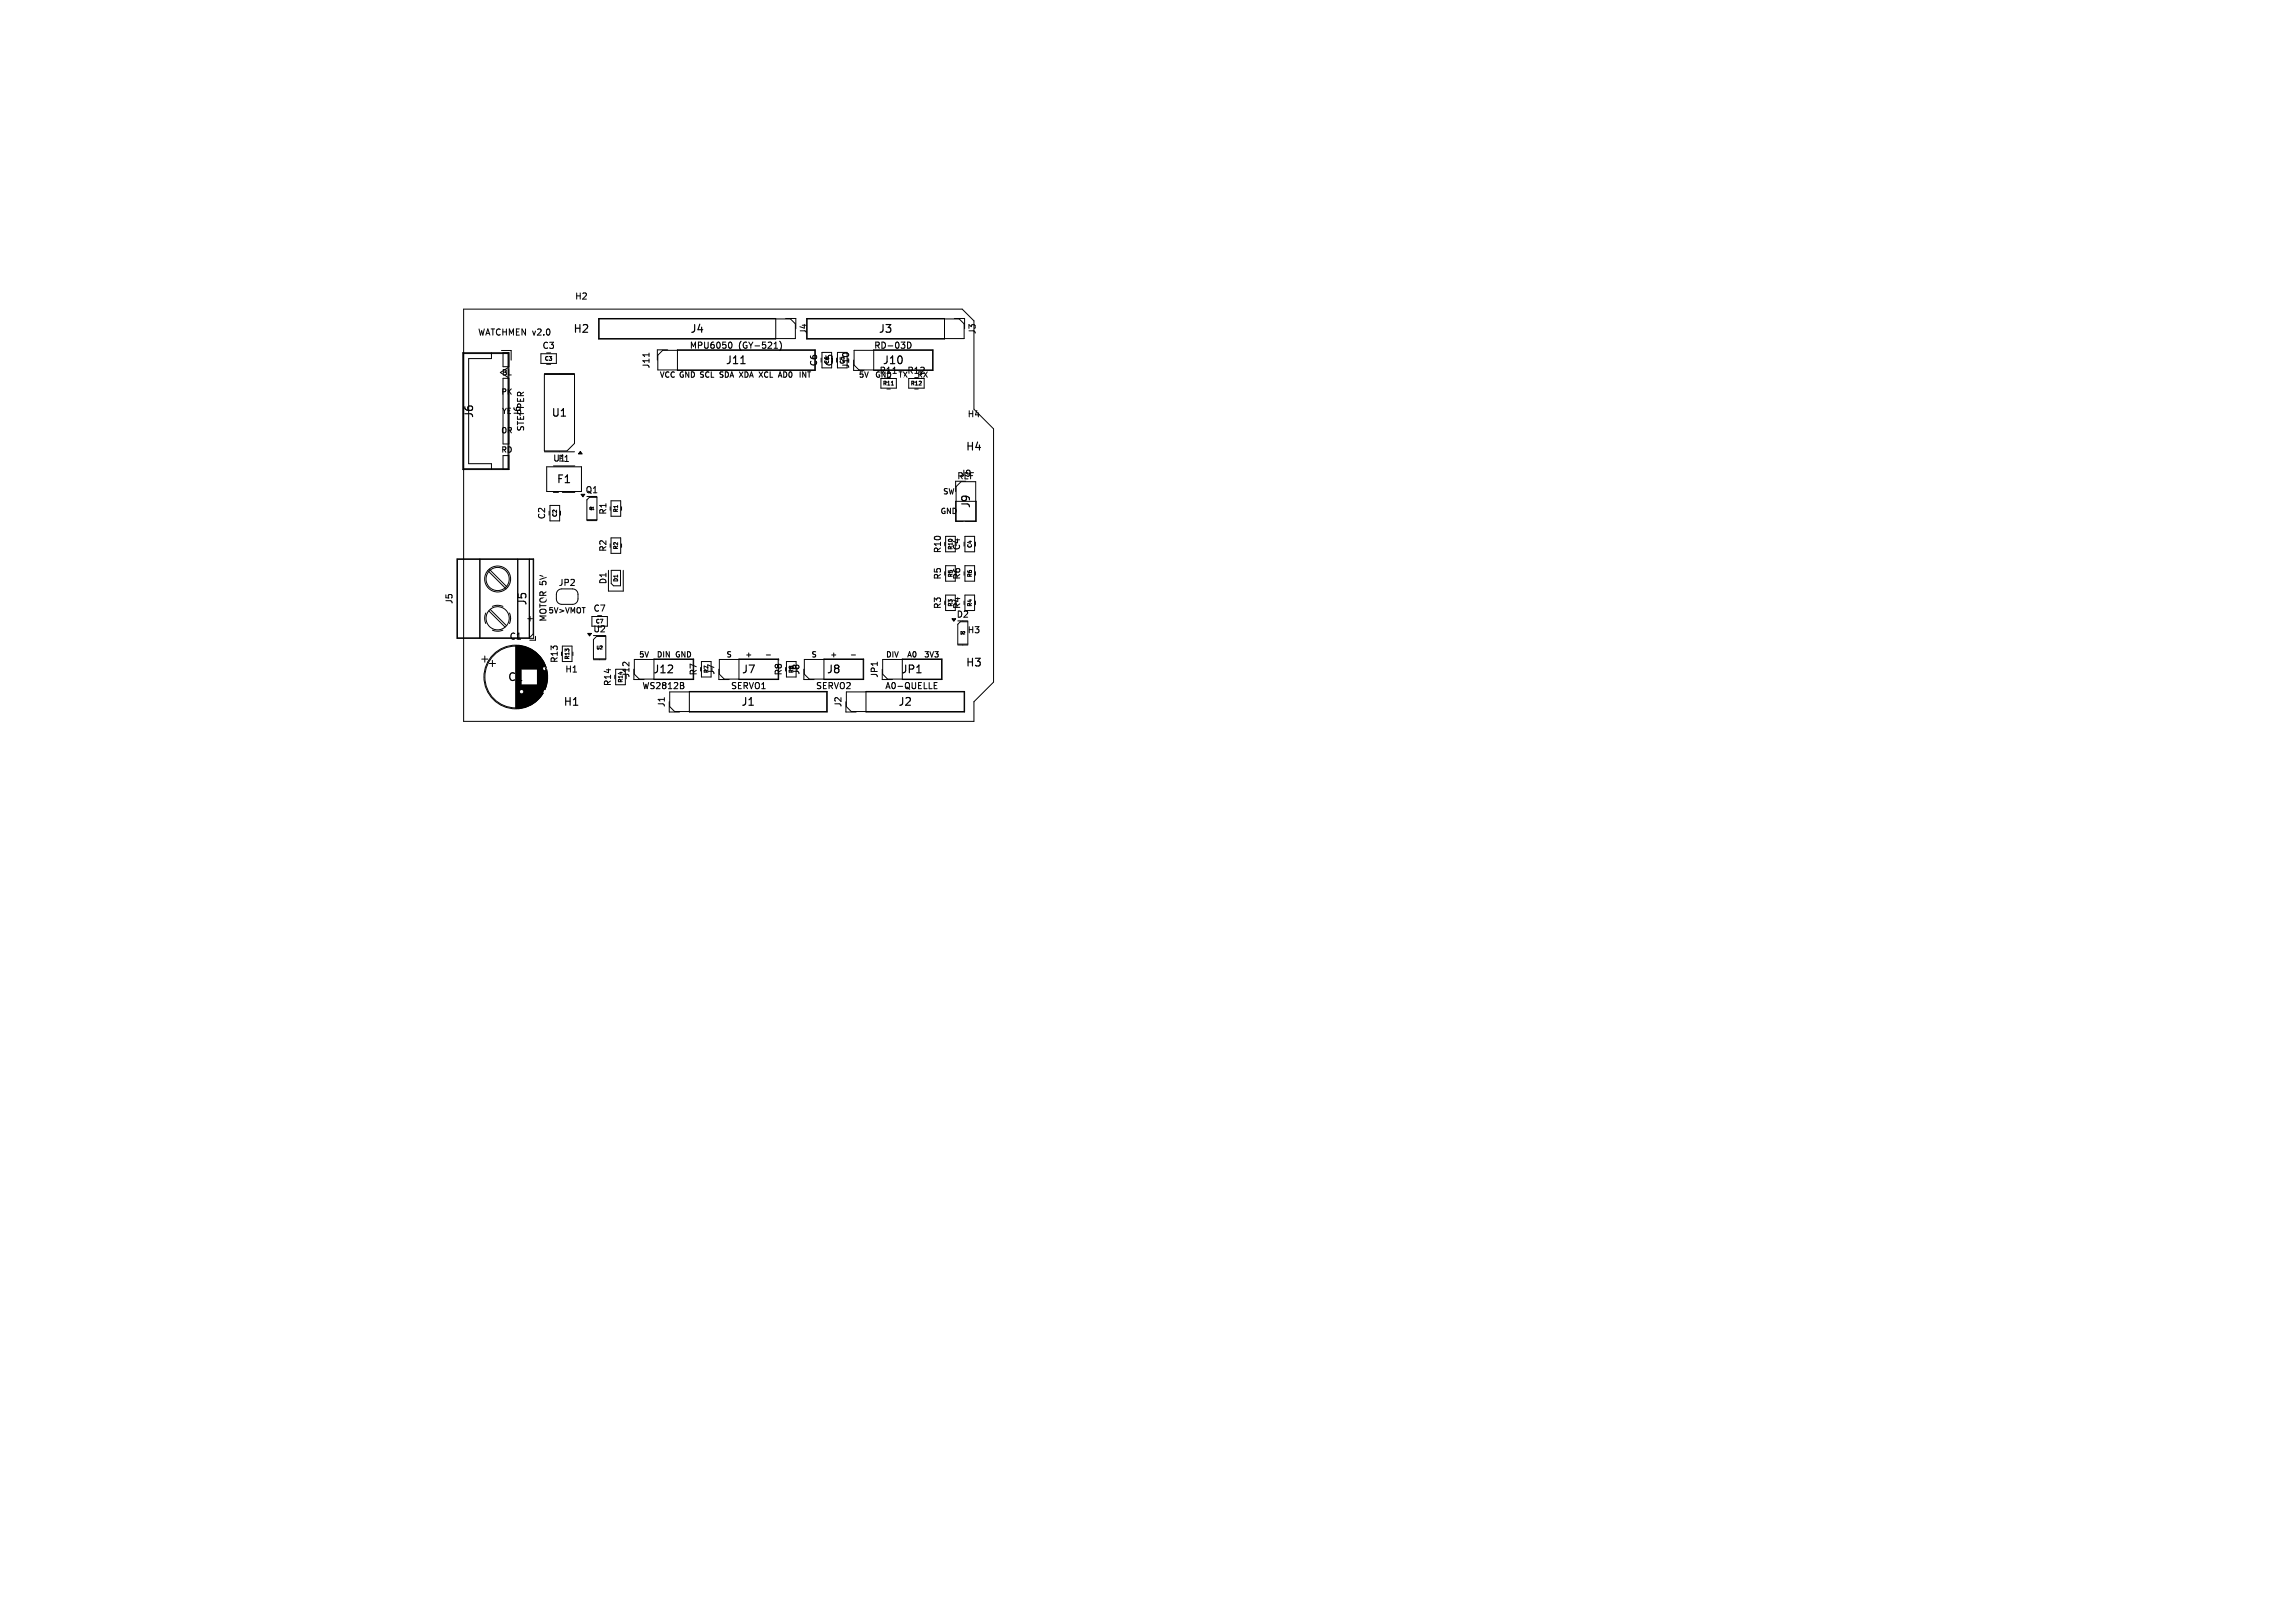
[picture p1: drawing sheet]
<svg xmlns="http://www.w3.org/2000/svg" width="297mm" height="210mm" viewBox="0 0 297 210" stroke-linecap="round" stroke-linejoin="round" font-family="sans-serif">
<defs><g id="words">
<g font-size="1.4">
<text x="74.1" y="43.3">H2</text>
<text x="89.2" y="43.3">J4</text>
<text x="93.8" y="47.3">J11</text>
<text x="113.6" y="43.3">J3</text>
<text x="114.2" y="47.3">J10</text>
<text x="61.4" y="54.2" transform="rotate(-90 61.4 54.2)">J6</text>
<text x="71.3" y="54.1">U1</text>
<text x="124.9" y="58.5">H4</text>
<text x="72" y="62.7">F1</text>
<text x="125.7" y="65.9" transform="rotate(-90 125.7 65.9)">J9</text>
<text x="68.3" y="78.4" transform="rotate(-90 68.3 78.4)">J5</text>
<text x="65.6" y="88.3">C1</text>
<text x="84.4" y="87.3">J12</text>
<text x="95.9" y="87.3">J7</text>
<text x="106.9" y="87.3">J8</text>
<text x="116.6" y="87.3">JP1</text>
<text x="124.9" y="86.4">H3</text>
<text x="72.8" y="91.5">H1</text>
<text x="95.8" y="91.5">J1</text>
<text x="116.2" y="91.5">J2</text>
</g>
<g font-size="1.1">
<text x="74.3" y="38.9">H2</text>
<text x="61.8" y="43.6">WATCHMEN v2.0</text>
<text x="70.1" y="45.3">C3</text>
<text x="84.2" y="47.8" transform="rotate(-90 84.2 47.8)">J11</text>
<text x="89.2" y="45.3">MPU6050</text>
<text x="95.6" y="45.3">(GY-521)</text>
<text x="104.6" y="43.3" transform="rotate(-90 104.6 43.3)">J4</text>
<text x="105.9" y="47.5" transform="rotate(-90 105.9 47.5)">C6</text>
<text x="107.9" y="47.5" transform="rotate(-90 107.9 47.5)">C5</text>
<text x="110.1" y="47.8" transform="rotate(-90 110.1 47.8)">J10</text>
<text x="113" y="45.3">RD-03D</text>
<text x="126.4" y="43.3" transform="rotate(-90 126.4 43.3)">J3</text>
<text x="67.5" y="54" transform="rotate(-90 67.5 54)">J6</text>
<text x="113.7" y="48.5">R11</text>
<text x="117.3" y="48.5">R12</text>
<text x="68" y="55.9" transform="rotate(-90 68 55.9)">STEPPER</text>
<text x="71.5" y="59.9">U1</text>
<text x="72.2" y="59.9">F1</text>
<text x="125.1" y="54.2">H4</text>
<text x="75.7" y="64">Q1</text>
<text x="123.8" y="62.2">REF</text>
<text x="124.2" y="61.9">J9</text>
<text x="70.7" y="67.3" transform="rotate(-90 70.7 67.3)">C2</text>
<text x="78.6" y="71.5" transform="rotate(-90 78.6 71.5)">R2</text>
<text x="78.6" y="66.7" transform="rotate(-90 78.6 66.7)">R1</text>
<text x="121.9" y="71.7" transform="rotate(-90 121.9 71.7)">R10</text>
<text x="124.4" y="71.3" transform="rotate(-90 124.4 71.3)">C4</text>
<text x="72.2" y="76">JP2</text>
<text x="78.6" y="75.7" transform="rotate(-90 78.6 75.7)">D1</text>
<text x="121.9" y="75.1" transform="rotate(-90 121.9 75.1)">R5</text>
<text x="124.4" y="75.1" transform="rotate(-90 124.4 75.1)">R6</text>
<text x="58.7" y="78.2" transform="rotate(-90 58.7 78.2)">J5</text>
<text x="65.9" y="82.9">C1</text>
<text x="68" y="80.6">+</text>
<text x="76.7" y="82">U2</text>
<text x="76.7" y="79.3">C7</text>
<text x="121.9" y="78.9" transform="rotate(-90 121.9 78.9)">R3</text>
<text x="123.7" y="80.1">D2</text>
<text x="124.4" y="78.9" transform="rotate(-90 124.4 78.9)">R4</text>
<text x="125.1" y="82.1">H3</text>
<text x="72.3" y="85.9" transform="rotate(-90 72.3 85.9)">R13</text>
<text x="73.1" y="87.2">H1</text>
<text x="79.2" y="88.9" transform="rotate(-90 79.2 88.9)">R14</text>
<text x="81.6" y="87.8" transform="rotate(-90 81.6 87.8)">J12</text>
<text x="90.3" y="87.5" transform="rotate(-90 90.3 87.5)">R7</text>
<text x="92.6" y="87.4" transform="rotate(-90 92.6 87.4)">J7</text>
<text x="94.5" y="89.3">SERVO1</text>
<text x="101.3" y="87.5" transform="rotate(-90 101.3 87.5)">R8</text>
<text x="103.6" y="87.4" transform="rotate(-90 103.6 87.4)">J8</text>
<text x="105.5" y="89.3">SERVO2</text>
<text x="113.8" y="87.8" transform="rotate(-90 113.8 87.8)">JP1</text>
<text x="114.5" y="89.3">A0-QUELLE</text>
<text x="86.2" y="91.6" transform="rotate(-90 86.2 91.6)">J1</text>
<text x="109.1" y="91.6" transform="rotate(-90 109.1 91.6)">J2</text>
</g>
<g font-size="1.1" fill="#fff">
<text x="70.9" y="80.5" transform="rotate(-90 70.9 80.5)">MOTOR 5V</text>
<text x="83" y="89.3">WS2812B</text>
</g>
<g font-size="1">
<text x="64.8" y="51.2">PK</text>
<text x="64.9" y="48.7">BL</text>
<text x="64.9" y="53.7">YE</text>
<text x="85.3" y="49">VCC GND SCL SDA XDA XCL AD0</text>
<text x="103.3" y="49">INT</text>
<text x="111.1" y="49">5V</text>
<text x="113.2" y="49">GND</text>
<text x="118.6" y="49">RX</text>
<text x="64.8" y="56.2">OR</text>
<text x="64.8" y="58.7">RD</text>
<text x="122" y="64.1">SW</text>
<text x="121.6" y="66.7">GND</text>
<text x="70.9" y="79.5">5V&gt;VMOT</text>
<text x="82.6" y="85.2">5V</text>
<text x="84.9" y="85.2">DIN GND</text>
<text x="93.9" y="85.2">S</text>
<text x="96.4" y="85.2">+</text>
<text x="104.9" y="85.2">S</text>
<text x="107.4" y="85.2">+</text>
<text x="114.6" y="85.2">DIV</text>
<text x="117.3" y="85.2">A0</text>
<text x="119.5" y="85.2">3V3</text>
</g>
<text font-size="1" fill="#fff" x="116.2" y="49">TX</text>
<g font-size=".7">
<text x="70.4" y="46.8">C3</text>
<text x="107.4" y="47.2" transform="rotate(-90 107.4 47.2)">C6</text>
<text x="109.4" y="47.2" transform="rotate(-90 109.4 47.2)">C5</text>
<text x="114.2" y="50">R11</text>
<text x="117.8" y="50">R12</text>
<text x="72.2" y="67" transform="rotate(-90 72.2 67)">C2</text>
<text x="80.1" y="71.2" transform="rotate(-90 80.1 71.2)">R2</text>
<text x="80.1" y="66.4" transform="rotate(-90 80.1 66.4)">R1</text>
<text x="123.4" y="71.2" transform="rotate(-90 123.4 71.2)">R10</text>
<text x="125.9" y="71" transform="rotate(-90 125.9 71)">C4</text>
<text x="80.1" y="75.4" transform="rotate(-90 80.1 75.4)">D1</text>
<text x="123.4" y="74.8" transform="rotate(-90 123.4 74.8)">R5</text>
<text x="125.9" y="74.8" transform="rotate(-90 125.9 74.8)">R6</text>
<text x="77" y="80.8">C7</text>
<text x="123.4" y="78.6" transform="rotate(-90 123.4 78.6)">R3</text>
<text x="125.9" y="78.6" transform="rotate(-90 125.9 78.6)">R4</text>
<text x="73.8" y="85.4" transform="rotate(-90 73.8 85.4)">R13</text>
<text x="80.7" y="88.4" transform="rotate(-90 80.7 88.4)">R14</text>
<text x="91.8" y="87.2" transform="rotate(-90 91.8 87.2)">R7</text>
<text x="102.8" y="87.2" transform="rotate(-90 102.8 87.2)">R8</text>
</g>
<text font-size=".6" x="77.1" y="84.1">U2</text>
<g font-size=".4">
<text x="76.2" y="66">Q1</text>
<text x="124.2" y="82.1">D2</text>
</g>
</g></defs>
<g fill="none" stroke="#000" stroke-width=".13">
<path d="M60 40h64.5l1.5 1.5v11.5l2.6 2.5v32.8l-2.6 2.5v2.5h-66zM59.9 45.6h6v15.2h-6zM60 45.7h5.7v15h-5.7M63.6 45.6v.8h-2.9v13.6h2.9v.7M64.9 45.3h1.2v1.3M65.1 45.6v1.9h.8v-1.9M65.1 49v8.4h.8v-8.4M65.1 59v1.7M65.7 47.6l-1 .6M65.9 59v1.7M70 45.8h2v1.2h-2zM70.4 58.5h4"/>
<path d="M70.4 48.3h4M70.4 48.5h4v8.9l-1 .9h-3zM70.7 47.1h.6M77.5 41.2h22.9v2.7h-22.9zM77.5 41.3h24.8l.6 .6v1.9h-25.4zM84 45.7v.4M85.8 45.3h19.6v2.6h-20.3v-1.9zM86.4 45.3h-1.3v1.3M87.7 45.3h17.8v2.6h-17.8zM94.5 44.3a.43 .43 0 0 1 .2 .4 .43 .43 0 0 1-.2 .4M100.2 45.1h.4M100.9 44.1a.92 .92 0 0 1 0 1.3"/>
<path d="M101.7 41.2h1.3v1.3M104.4 41.2h17.8v2.7h-17.8zM104.4 41.3h19.7l.7 .6v1.9h-20.4zM106.4 45.6h1.2v2h-1.2zM108.4 45.6h1.2v2h-1.2zM110.5 46.6v1.3h1.3M110.5 45.3h10.2v2.6h-9.5l-.7-.7zM113.1 45.3h7.7v2.6h-7.7zM114 49h2v1.2h-2zM114.8 50.3h.4M115.3 49.8h.3M115.6 48.3h.4"/>
<path d="M117.4 44.3a.4 .4 0 0 1 .5 .4 .4 .4 0 0 1-.5 .4zM117.6 49h2v1.2h-2zM118.4 50.3h.4M123.5 41.2h1.3v1.3M59.1 72.3h10v10.3h-10zM59.2 72.4h9.8v9.6l-.5 .5h-9.3zM62.1 72.3v10.3M62.9 79.3l-.2 .6 .2 .8M63.1 73.9h.1M63.3 79l2.1 2.1M63.3 74l2.1 2.1M63.3 73.6l.1 .1"/>
<path d="M63.4 73.8l2.1 2.1M63.4 78.9l2.1 2.1M63.7 78.5l.8-.2 .6 .2M65.4 76.1l.1 .1M65.6 76h.1M65.9 79.3l.2 .7M66.1 80l-.2 .7M67 72.3v10.3M68.5 72.3v10.3M70.7 60.4h4.6v3.2h-4.6zM71.2 65.4h1.2v2h-1.2zM71.6 60.3h2.8"/>
<path d="M71.6 63.7h2.8M72.5 66.1v.6M72.7 76.2l-.5 .2a1.22 1.22 0 0 0-.2 1.1l.1 .4 .4 .3h1.7l.4-.2a1.22 1.22 0 0 0 .2-1.1l-.2-.5-.5-.2M76 67.4h1.3M76.3 64.3l-.3 .4v2.6h1.3v-3M76.6 79.8h2v1.2h-2zM78.7 73.8v2.7h2v-2.7M79.1 64.8h1.2v2h-1.2zM79.1 69.6h1.2v2h-1.2zM79.1 73.8h1.2v2h-.9l-.3-.3zM80.4 65.6v.4M80.4 70.4v.4"/>
<path d="M122.4 69.4h1.2v2h-1.2zM122.4 73.2h1.2v2h-1.2zM122.4 77h1.2v2h-1.2zM123.7 62.3v1.3M123.7 64.9h2.6v2.6h-2.6zM123.7 63l.7-.7h1.9v5.1h-2.6zM124.9 73.2h1.2v2h-1.2zM124.9 69.4h1.2v2h-1.2zM124.9 77h1.2v2h-1.2zM126.2 70.1v.6M126.2 74v.4M126.2 77.8v.4"/>
<path d="M62.3 85.3h.8M62.7 84.9v.8M63.3 85.9h.8M63.7 81.5l.6 .2 .8-.2M63.7 85.5v.8M66.7 83.5v8.2M66.8 83.5v8.2M66.9 83.5v8.2M67 83.5v8.2M67.1 83.5v8.2M67.2 83.5v8.2M67.3 83.6v8"/>
<path d="M67.4 83.6v8M67.5 83.6v3M67.5 88.6v3M67.6 83.6v3M67.6 88.6v3M67.7 83.6v3M67.7 88.6v3M67.8 83.6v3M67.8 88.6v3M67.8 83.7v2.9M67.8 88.6v2.9M67.9 83.7v2.9"/>
<path d="M67.9 88.6v2.9M68 83.7v2.9M68 88.6v2.9M68.1 83.7v2.9M68.1 88.6v2.9M68.1 88.6v2.8M68.2 83.8v2.8M68.2 88.6v2.8M68.3 83.8v2.8M68.3 88.6v2.8M68.4 83.8v2.8M68.4 88.6v2.8"/>
<path d="M68.4 83.9v2.7M68.4 88.6v2.7M68.5 83.9v2.7M68.5 88.6v2.7M68.6 83.9v2.7M68.6 88.6v2.7M68.6 84v2.6M68.6 88.6v2.6M68.7 84v2.6M68.7 88.6v2.6M68.8 84v2.6M68.8 88.6v2.6"/>
<path d="M68.8 84.1v2.5M68.8 88.6v2.5M68.9 84.1v2.5M68.9 88.6v2.5M69 84.2v2.4M69 88.6v2.4M69.1 84.2v2.4M69.1 88.6v2.4M69.1 84.3v2.3M69.1 88.6v2.3M69.2 84.3v2.3M69.2 88.6v2.3"/>
<path d="M69.2 84.4v2.2M69.2 88.6v2.2M69.3 84.4v2.2M69.3 88.6v2.2M69.3 82.3v.5h-.7M69.4 84.4v2.2M69.4 88.6v2.2M69.4 84.5v2.1M69.4 88.6v2.1M69.5 84.5v2.1M69.5 88.6v2.1M69.5 84.6v2"/>
<path d="M69.5 88.6v2M69.6 84.6v6M69.6 84.7v5.8M69.7 84.7v5.8M69.7 84.8v5.6M69.8 84.8v5.6M69.8 84.9v5.4M69.9 84.9v5.4M69.9 85v5.2M70 85v5.2M70 85.1v5M70.1 85.2v4.8"/>
<path d="M70.1 85.3v4.6M70.2 85.3v4.6M70.2 85.4v4.4M70.3 85.5v4.2M70.3 85.6v4M70.4 85.6v4M70.4 85.7v3.8M70.4 85.8v3.6M70.5 85.9v3.4M70.5 86v3.2M70.6 86v3.2M70.6 86.1v3"/>
<path d="M70.6 86.3v2.6M70.7 86.4v2.4M70.7 86.5v2.2M70.8 86.7v1.8M70.8 86.8v1.6M70.8 87.1v1M72.8 83.6h1.2v2h-1.2zM74.1 84.4v.4M76.8 85.4h1.6M77.2 82.4l-.4 .3v2.6h1.6v-2.9M79.7 86.6h1.2v2h-1.2zM82 86.6v1.3h1.4"/>
<path d="M82.1 85.3h7.6v2.6h-7l-.6-.7zM84.6 85.3h5.2v2.6h-5.2zM86.6 90.8v1.3h1.3M86.7 89.5h20.3v2.6h-19.7l-.6-.7zM88.4 88.7l.1 .1-.1 .3M88.4 88.4v.2M89.2 89.5h17.9v2.6h-17.9zM90.8 85.6h1.2v2h-1.2zM93 86.6v1.3h1.4M93.1 85.3h7.6v2.6h-7l-.6-.7zM95.6 85.3h5.2v2.6h-5.2zM99.2 84.8h.5"/>
<path d="M101.8 85.6h1.2v2h-1.2zM104 86.6v1.3h1.4M104.1 85.3h7.6v2.6h-7l-.6-.7zM106.6 85.3h5.2v2.6h-5.2zM109.5 90.8v1.3h1.3M109.5 89.5h15.3v2.6h-14.6l-.7-.7zM110.2 84.8h.5M112.1 89.5h12.7v2.6h-12.7zM113.5 85.7v.4M114.2 86.6v1.3h1.3M114.2 85.3h7.6v2.6h-6.9l-.7-.7zM116.8 85.3h5.1v2.6h-5.1z"/>
<path d="M120.9 88.7h.3M120.9 89.1h.4M120.9 88.3h.4M123.9 83.5h1.3M124.3 80.4l-.4 .4v2.6h1.3v-3"/>
<circle cx="64.4" cy="74.9" r="1.68"/>
<circle cx="64.4" cy="74.9" r="1.5"/>
<circle cx="64.4" cy="80" r="1.5"/>
<circle cx="66.7" cy="87.6" r="4.1"/>
<circle cx="66.7" cy="87.6" r="4"/>
</g>
<path d="M75.1 58.4l.2 .3h-.4zM75.2 64h.5l-.3 .3zM76.1 82h.4l-.2 .3zM123.2 80.1h.5l-.3 .3z" fill="#000" stroke="#000" stroke-width=".13"/>
<g fill="#fff" stroke="#fff" stroke-width=".13">
<circle cx="107" cy="48.6" r=".15"/>
<circle cx="82.2" cy="82.9" r=".15"/>
<circle cx="79.1" cy="83.8" r=".15"/>
<circle cx="115.7" cy="68.6" r=".15"/>
<circle cx="118" cy="75.1" r=".15"/>
<circle cx="68.5" cy="54.8" r=".15"/>
<circle cx="68.4" cy="53.7" r=".15"/>
<circle cx="75.1" cy="67.7" r=".2"/>
<circle cx="69" cy="48" r=".2"/>
<circle cx="69.9" cy="64.1" r=".2"/>
<circle cx="73.8" cy="46.4" r=".15"/>
<circle cx="94.5" cy="77.5" r=".15"/>
<circle cx="100.5" cy="53.5" r=".15"/>
<circle cx="61.5" cy="71.5" r=".15"/>
<circle cx="111.2" cy="44.7" r=".15"/>
<circle cx="64.5" cy="68.5" r=".15"/>
<circle cx="121.5" cy="59.5" r=".15"/>
<circle cx="94.5" cy="80.5" r=".15"/>
<circle cx="106.5" cy="74.5" r=".15"/>
<circle cx="61.5" cy="74.5" r=".15"/>
<circle cx="82.5" cy="71.5" r=".15"/>
<circle cx="61.5" cy="59.5" r=".15"/>
<circle cx="103.5" cy="77.5" r=".15"/>
<circle cx="76.5" cy="47.5" r=".15"/>
<circle cx="103.5" cy="80.5" r=".15"/>
<circle cx="100.5" cy="68.5" r=".15"/>
<circle cx="109.5" cy="62.5" r=".15"/>
<circle cx="61.5" cy="89.5" r=".15"/>
<circle cx="109.5" cy="68.5" r=".15"/>
<circle cx="82.5" cy="65.5" r=".15"/>
<circle cx="115.5" cy="77.5" r=".15"/>
<circle cx="115.5" cy="74.5" r=".15"/>
<circle cx="76.5" cy="89.5" r=".15"/>
<circle cx="67.5" cy="59.5" r=".15"/>
<circle cx="109.5" cy="53.5" r=".15"/>
<circle cx="103.5" cy="71.5" r=".15"/>
<circle cx="91.5" cy="65.5" r=".15"/>
<circle cx="73.5" cy="74.5" r=".15"/>
<circle cx="103.5" cy="59.5" r=".15"/>
<circle cx="97.5" cy="65.5" r=".15"/>
<circle cx="100.5" cy="50.5" r=".15"/>
<circle cx="67.5" cy="71.5" r=".15"/>
<circle cx="103.5" cy="68.5" r=".15"/>
<circle cx="73.5" cy="71.5" r=".15"/>
<circle cx="91.5" cy="62.5" r=".15"/>
<circle cx="72.5" cy="63.7" r=".15"/>
<circle cx="85.5" cy="65.5" r=".15"/>
<circle cx="61.5" cy="65.5" r=".15"/>
<circle cx="121.5" cy="62.5" r=".15"/>
<circle cx="100.5" cy="80.5" r=".15"/>
<circle cx="109.5" cy="56.5" r=".15"/>
<circle cx="97.5" cy="83.5" r=".15"/>
<circle cx="109.5" cy="59.5" r=".15"/>
<circle cx="75.1" cy="81.5" r=".15"/>
<circle cx="94.5" cy="59.5" r=".15"/>
<circle cx="70.5" cy="89.5" r=".15"/>
<circle cx="100.5" cy="71.5" r=".15"/>
<circle cx="88.5" cy="68.5" r=".15"/>
<circle cx="91.5" cy="71.5" r=".15"/>
<circle cx="118.5" cy="53.5" r=".15"/>
<circle cx="61.5" cy="77.5" r=".15"/>
<circle cx="67.5" cy="47.5" r=".15"/>
<circle cx="103.5" cy="62.5" r=".15"/>
<circle cx="100.5" cy="65.5" r=".15"/>
<circle cx="64.5" cy="44.5" r=".15"/>
<circle cx="82.1" cy="75.7" r=".15"/>
<circle cx="85.5" cy="50.5" r=".15"/>
<circle cx="88.5" cy="59.5" r=".15"/>
<circle cx="94.5" cy="71.5" r=".15"/>
<circle cx="97.5" cy="77.5" r=".15"/>
<circle cx="88.5" cy="83.5" r=".15"/>
<circle cx="67.5" cy="68.5" r=".15"/>
<circle cx="127.7" cy="74.2" r=".15"/>
<circle cx="91.5" cy="83.5" r=".15"/>
<circle cx="67.5" cy="50.5" r=".15"/>
<circle cx="85.5" cy="83.5" r=".15"/>
<circle cx="106.5" cy="65.5" r=".15"/>
<circle cx="67.5" cy="89.5" r=".15"/>
<circle cx="73.5" cy="80.5" r=".15"/>
<circle cx="112.5" cy="77.5" r=".15"/>
<circle cx="106.5" cy="71.5" r=".15"/>
<circle cx="77" cy="86.1" r=".15"/>
<circle cx="73.5" cy="65.5" r=".15"/>
<circle cx="106.5" cy="56.5" r=".15"/>
<circle cx="85.5" cy="74.5" r=".15"/>
<circle cx="97.5" cy="71.5" r=".15"/>
<circle cx="121.5" cy="53.5" r=".15"/>
<circle cx="82.5" cy="59.5" r=".15"/>
<circle cx="70.5" cy="41.5" r=".15"/>
<circle cx="91.5" cy="59.5" r=".15"/>
<circle cx="67.5" cy="65.5" r=".15"/>
<circle cx="103.5" cy="65.5" r=".15"/>
<circle cx="106.5" cy="62.5" r=".15"/>
<circle cx="67.5" cy="80.5" r=".15"/>
<circle cx="100.5" cy="74.5" r=".15"/>
<circle cx="76.5" cy="59.5" r=".15"/>
<circle cx="76.5" cy="68.5" r=".15"/>
<circle cx="73.5" cy="59.5" r=".15"/>
<circle cx="82.5" cy="50.5" r=".15"/>
<circle cx="76.5" cy="74.5" r=".15"/>
<circle cx="106.5" cy="77.5" r=".15"/>
<circle cx="82.5" cy="62.5" r=".15"/>
<circle cx="100.8" cy="85.7" r=".15"/>
<circle cx="61.5" cy="86.5" r=".15"/>
<circle cx="61.5" cy="62.5" r=".15"/>
<circle cx="121.5" cy="65.5" r=".15"/>
<circle cx="97.5" cy="53.5" r=".15"/>
<circle cx="91.5" cy="50.5" r=".15"/>
<circle cx="85.5" cy="71.5" r=".15"/>
<circle cx="124.5" cy="47.5" r=".15"/>
<circle cx="64.5" cy="41.5" r=".15"/>
<circle cx="70.5" cy="83.5" r=".15"/>
<circle cx="118.5" cy="59.5" r=".15"/>
<circle cx="82.5" cy="68.5" r=".15"/>
<circle cx="85.5" cy="59.5" r=".15"/>
<circle cx="106.5" cy="59.5" r=".15"/>
<circle cx="97.5" cy="80.5" r=".15"/>
<circle cx="64.5" cy="65.5" r=".15"/>
<circle cx="100.5" cy="62.5" r=".15"/>
<circle cx="124.8" cy="67.7" r=".15"/>
<circle cx="118.5" cy="71.5" r=".15"/>
<circle cx="70.5" cy="86.5" r=".15"/>
<circle cx="103.5" cy="44.5" r=".15"/>
<circle cx="82.5" cy="89.5" r=".15"/>
<circle cx="88.5" cy="80.5" r=".15"/>
<circle cx="91.5" cy="68.5" r=".15"/>
<circle cx="67.5" cy="44.5" r=".15"/>
<circle cx="97.5" cy="62.5" r=".15"/>
<circle cx="88.5" cy="65.5" r=".15"/>
<circle cx="72.7" cy="81.9" r=".15"/>
<circle cx="109.5" cy="74.5" r=".15"/>
<circle cx="124.5" cy="53.5" r=".15"/>
<circle cx="88.5" cy="71.5" r=".15"/>
<circle cx="94.5" cy="62.5" r=".15"/>
<circle cx="79.5" cy="47.5" r=".15"/>
<circle cx="85.5" cy="62.5" r=".15"/>
<circle cx="88.5" cy="74.5" r=".15"/>
<circle cx="118.5" cy="62.5" r=".15"/>
<circle cx="85.5" cy="80.5" r=".15"/>
<circle cx="64.5" cy="83.5" r=".15"/>
<circle cx="94.5" cy="68.5" r=".15"/>
<circle cx="112.5" cy="86.5" r=".15"/>
<circle cx="121.5" cy="50.5" r=".15"/>
<circle cx="97.5" cy="74.5" r=".15"/>
<circle cx="97.5" cy="68.5" r=".15"/>
<circle cx="82.5" cy="80.5" r=".15"/>
<circle cx="61.5" cy="83.5" r=".15"/>
<circle cx="79.5" cy="44.5" r=".15"/>
<circle cx="103.5" cy="74.5" r=".15"/>
<circle cx="121.5" cy="80.5" r=".15"/>
<circle cx="127.7" cy="78" r=".15"/>
<circle cx="94.5" cy="65.5" r=".15"/>
<circle cx="61.5" cy="44.5" r=".15"/>
<circle cx="109.5" cy="80.5" r=".15"/>
<circle cx="67.5" cy="41.5" r=".15"/>
<circle cx="61.5" cy="80.5" r=".15"/>
<circle cx="85.5" cy="68.5" r=".15"/>
<circle cx="109.5" cy="65.5" r=".15"/>
<circle cx="106.5" cy="68.5" r=".15"/>
<circle cx="106.5" cy="83.5" r=".15"/>
<circle cx="118.5" cy="56.5" r=".15"/>
<circle cx="61.5" cy="41.5" r=".15"/>
<circle cx="124.5" cy="50.5" r=".15"/>
<circle cx="115.5" cy="71.5" r=".15"/>
<circle cx="91.5" cy="77.5" r=".15"/>
<circle cx="121.5" cy="56.5" r=".15"/>
<circle cx="61.5" cy="68.5" r=".15"/>
<circle cx="80.4" cy="63.1" r=".15"/>
<circle cx="100.5" cy="77.5" r=".15"/>
<circle cx="88.5" cy="62.5" r=".15"/>
<circle cx="64.5" cy="62.5" r=".15"/>
<circle cx="109.5" cy="71.5" r=".15"/>
<circle cx="94.5" cy="74.5" r=".15"/>
<circle cx="91.5" cy="74.5" r=".15"/>
<circle cx="118.5" cy="65.5" r=".15"/>
<circle cx="74.3" cy="47.6" r=".15"/>
<circle cx="64.5" cy="71.5" r=".15"/>
<circle cx="100.5" cy="59.5" r=".15"/>
<circle cx="103.5" cy="50.5" r=".15"/>
<circle cx="115.5" cy="83.5" r=".15"/>
<circle cx="74" cy="90.8" r="1.6"/>
<circle cx="83.4" cy="86.6" r=".5"/>
<circle cx="88.4" cy="86.6" r=".5"/>
<circle cx="64.4" cy="80" r=".65"/>
<circle cx="64.4" cy="74.9" r=".65"/>
<circle cx="86.4" cy="46.6" r=".5"/>
<circle cx="88.9" cy="46.6" r=".5"/>
<circle cx="91.5" cy="46.6" r=".5"/>
<circle cx="96.6" cy="46.6" r=".5"/>
<circle cx="99.1" cy="46.6" r=".5"/>
<circle cx="101.6" cy="46.6" r=".5"/>
<circle cx="104.2" cy="46.6" r=".5"/>
<circle cx="63.4" cy="48.2" r=".47"/>
<circle cx="63.4" cy="50.7" r=".47"/>
<circle cx="63.4" cy="53.2" r=".47"/>
<circle cx="63.4" cy="55.7" r=".47"/>
<circle cx="63.4" cy="58.2" r=".47"/>
<circle cx="87.9" cy="90.8" r=".5"/>
<circle cx="90.5" cy="90.8" r=".5"/>
<circle cx="93" cy="90.8" r=".5"/>
<circle cx="95.6" cy="90.8" r=".5"/>
<circle cx="98.1" cy="90.8" r=".5"/>
<circle cx="100.6" cy="90.8" r=".5"/>
<circle cx="103.2" cy="90.8" r=".5"/>
<circle cx="105.7" cy="90.8" r=".5"/>
<circle cx="94.4" cy="86.6" r=".5"/>
<circle cx="99.4" cy="86.6" r=".5"/>
<circle cx="126" cy="85.7" r="1.6"/>
<circle cx="75.2" cy="42.5" r="1.6"/>
<circle cx="110.8" cy="90.8" r=".5"/>
<circle cx="113.3" cy="90.8" r=".5"/>
<circle cx="115.9" cy="90.8" r=".5"/>
<circle cx="118.4" cy="90.8" r=".5"/>
<circle cx="121" cy="90.8" r=".5"/>
<circle cx="123.5" cy="90.8" r=".5"/>
<circle cx="105.4" cy="86.6" r=".5"/>
<circle cx="110.4" cy="86.6" r=".5"/>
<circle cx="101.7" cy="42.5" r=".5"/>
<circle cx="99.1" cy="42.5" r=".5"/>
<circle cx="96.6" cy="42.5" r=".5"/>
<circle cx="94" cy="42.5" r=".5"/>
<circle cx="91.5" cy="42.5" r=".5"/>
<circle cx="89" cy="42.5" r=".5"/>
<circle cx="86.4" cy="42.5" r=".5"/>
<circle cx="83.9" cy="42.5" r=".5"/>
<circle cx="81.3" cy="42.5" r=".5"/>
<circle cx="78.8" cy="42.5" r=".5"/>
<circle cx="125" cy="63.6" r=".5"/>
<circle cx="125" cy="66.1" r=".5"/>
<circle cx="111.8" cy="46.6" r=".5"/>
<circle cx="116.9" cy="46.6" r=".5"/>
<circle cx="119.4" cy="46.6" r=".5"/>
<circle cx="126" cy="57.8" r="1.6"/>
<circle cx="123.5" cy="42.5" r=".5"/>
<circle cx="121" cy="42.5" r=".5"/>
<circle cx="118.4" cy="42.5" r=".5"/>
<circle cx="115.9" cy="42.5" r=".5"/>
<circle cx="113.3" cy="42.5" r=".5"/>
<circle cx="110.8" cy="42.5" r=".5"/>
<circle cx="108.3" cy="42.5" r=".5"/>
<circle cx="105.7" cy="42.5" r=".5"/>
<circle cx="115.5" cy="86.6" r=".5"/>
<circle cx="120.6" cy="86.6" r=".5"/>
<circle cx="65" cy="87.6" r=".4"/>
<circle cx="68.5" cy="87.6" r=".4"/>
</g>
<path d="M95.9 47.1h.5M118.6 87.1h.6" fill="none" stroke="#000" stroke-width=".15"/>
<use href="#words"/>
</svg>
